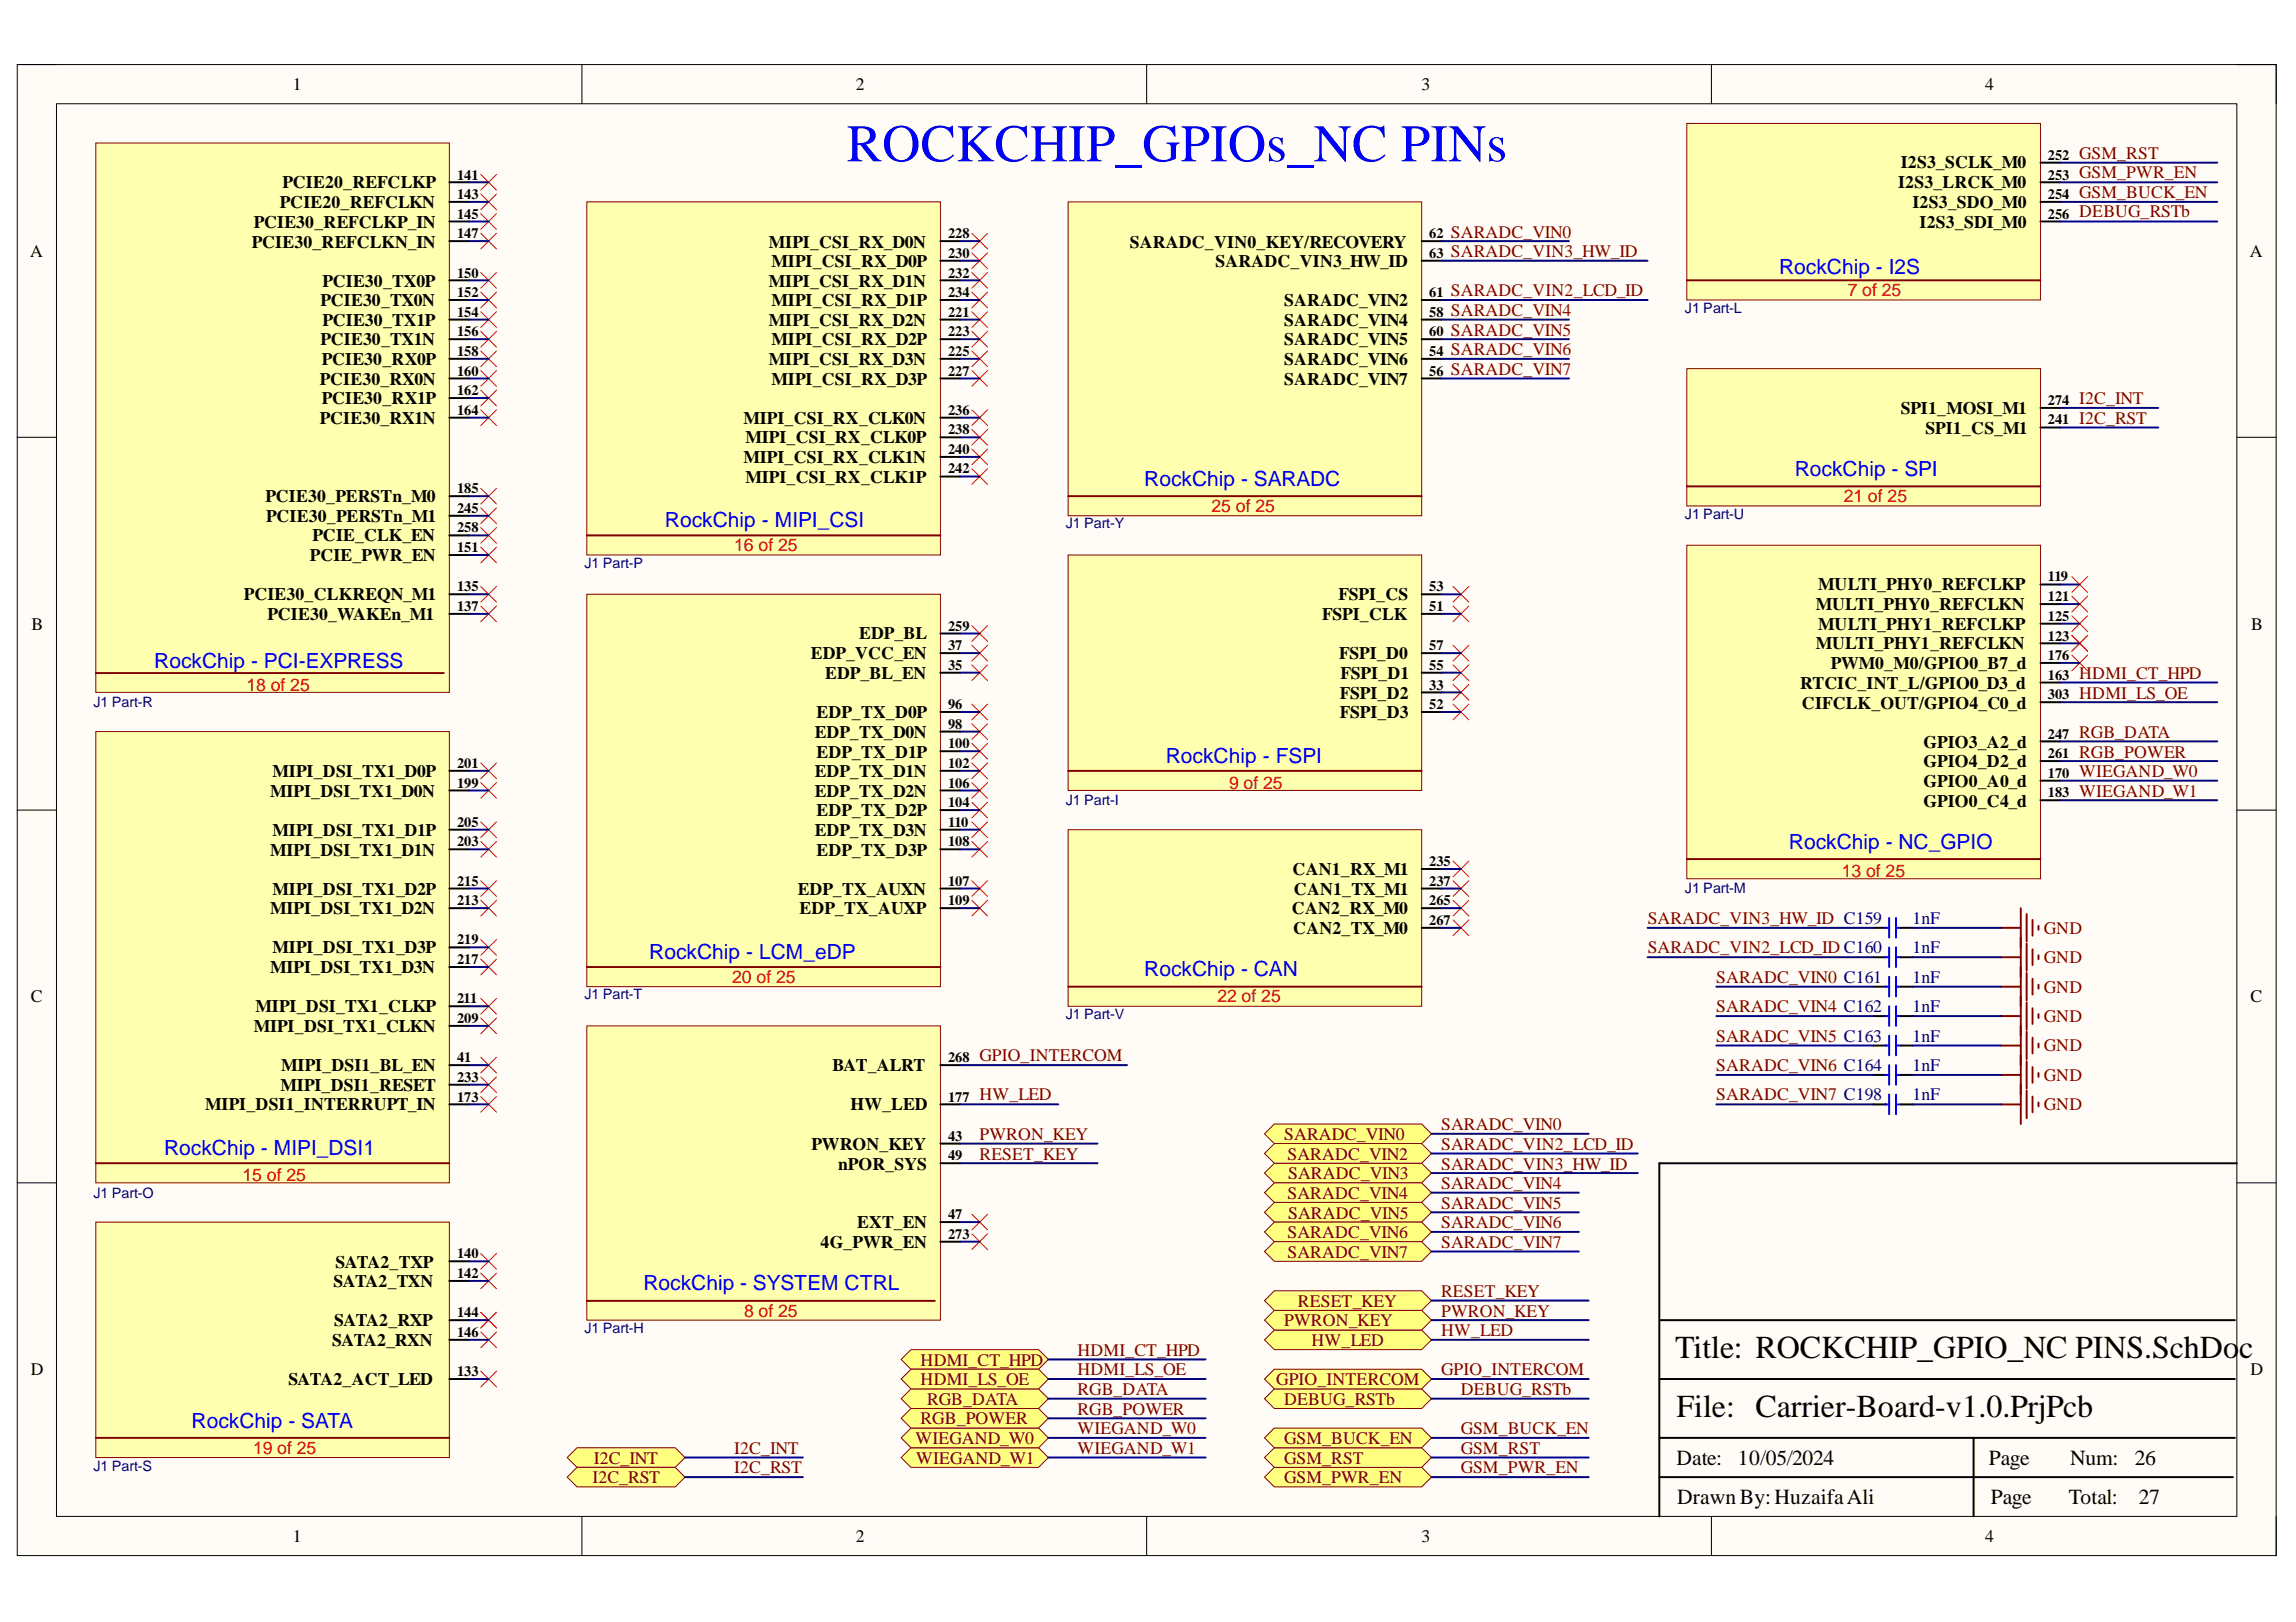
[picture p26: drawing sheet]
<svg xmlns="http://www.w3.org/2000/svg" width="297mm" height="210mm" viewBox="0 0 297 210" stroke-linecap="round" stroke-linejoin="round" font-family="sans-serif">
<defs><g id="words">
<text font-size="6.8" fill="#00f" x="109.5" y="20.9">ROCKCHIP_GPIOs_NC PINs</text>
<g font-size="4.1">
<text x="216.7" y="175.8">Title: ROCKCHIP_GPIO_NC PINS.SchDo</text>
<text x="289.7" y="175.8">c</text>
<text x="216.9" y="183.4">File: Carrier-Board-v1.0.PrjPcb</text>
</g>
<g font-size="2.8">
<text x="216.9" y="189.6">Date:</text>
<text x="224.8" y="189.6">10/05/2024</text>
<text x="257.3" y="189.6">Page</text>
<text x="267.8" y="189.6">Num:</text>
<text x="276.2" y="189.6">26</text>
<text x="217" y="194.6">DrawnBy:HuzaifaAli</text>
<text x="257.6" y="194.6">Page</text>
<text x="267.6" y="194.6">Total:</text>
<text x="276.7" y="194.6">27</text>
</g>
<g font-size="2.7" fill="#00f">
<text x="230.2" y="35.5">RockChip - I2S</text>
<text x="148" y="62.9">RockChip - SARADC</text>
<text x="232.2" y="61.6">RockChip - SPI</text>
<text x="86" y="68.2">RockChip - MIPI_CSI</text>
<text x="20" y="86.5">RockChip - PCI-EXPRESS</text>
<text x="150.8" y="98.7">RockChip - FSPI</text>
<text x="231.4" y="109.9">RockChip - NC_GPIO</text>
<text x="84" y="124.1">RockChip - LCM_eDP</text>
<text x="148" y="126.3">RockChip - CAN</text>
<text x="21.2" y="149.5">RockChip - MIPI_DSI1</text>
<text x="83.2" y="167">RockChip - SYSTEM CTRL</text>
<text x="24.8" y="184.7">RockChip - SATA</text>
</g>
<g font-size="2.3">
<text x="37.9" y="11.7">1</text>
<text x="110.7" y="11.7">2</text>
<text x="183.9" y="11.7">3</text>
<text x="256.8" y="11.7">4</text>
<text x="245.9" y="21.8">I2S3_SCLK_M0</text>
<text x="32.8" y="29.5">PCIE30_REFCLKP_IN</text>
<text x="36.2" y="26.9">PCIE20_REFCLKN</text>
<text x="36.5" y="24.3">PCIE20_REFCLKP</text>
<text x="245.6" y="24.3">I2S3_LRCK_M0</text>
<text x="247.4" y="26.9">I2S3_SDO_M0</text>
<text x="248.4" y="29.5">I2S3_SDI_M0</text>
<text x="3.9" y="33.3">A</text>
<text x="32.6" y="32">PCIE30_REFCLKN_IN</text>
<text x="99.5" y="32">MIPI_CSI_RX_D0N</text>
<text x="99.8" y="34.6">MIPI_CSI_RX_D0P</text>
<text x="146.2" y="32">SARADC_VIN0_KEY/RECOVERY</text>
<text x="157.2" y="34.6">SARADC_VIN3_HW_ID</text>
<text x="291.1" y="33.3">A</text>
<text x="41.4" y="39.6">PCIE30_TX0N</text>
<text x="41.7" y="37.1">PCIE30_TX0P</text>
<text x="99.5" y="37.1">MIPI_CSI_RX_D1N</text>
<text x="99.8" y="39.6">MIPI_CSI_RX_D1P</text>
<text x="166.1" y="39.6">SARADC_VIN2</text>
<text x="41.4" y="44.7">PCIE30_TX1N</text>
<text x="41.6" y="47.2">PCIE30_RX0P</text>
<text x="41.7" y="42.2">PCIE30_TX1P</text>
<text x="99.5" y="42.2">MIPI_CSI_RX_D2N</text>
<text x="99.5" y="47.2">MIPI_CSI_RX_D3N</text>
<text x="99.8" y="44.7">MIPI_CSI_RX_D2P</text>
<text x="166.1" y="42.2">SARADC_VIN4</text>
<text x="166.1" y="44.7">SARADC_VIN5</text>
<text x="166.1" y="47.2">SARADC_VIN6</text>
<text x="41.4" y="49.8">PCIE30_RX0N</text>
<text x="41.6" y="52.3">PCIE30_RX1P</text>
<text x="99.8" y="49.8">MIPI_CSI_RX_D3P</text>
<text x="166.1" y="49.8">SARADC_VIN7</text>
<text x="245.9" y="53.6">SPI1_MOSI_M1</text>
<text x="41.4" y="54.8">PCIE30_RX1N</text>
<text x="96.2" y="54.8">MIPI_CSI_RX_CLK0N</text>
<text x="96.2" y="59.9">MIPI_CSI_RX_CLK1N</text>
<text x="96.4" y="57.4">MIPI_CSI_RX_CLK0P</text>
<text x="249.1" y="56.1">SPI1_CS_M1</text>
<text x="34.3" y="65">PCIE30_PERSTn_M0</text>
<text x="96.4" y="62.5">MIPI_CSI_RX_CLK1P</text>
<text x="34.4" y="67.5">PCIE30_PERSTn_M1</text>
<text x="40.4" y="70.1">PCIE_CLK_EN</text>
<text x="31.6" y="77.7">PCIE30_CLKREQN_M1</text>
<text x="40.1" y="72.6">PCIE_PWR_EN</text>
<text x="173.2" y="77.7">FSPI_CS</text>
<text x="235.2" y="76.4">MULTI_PHY0_REFCLKP</text>
<text x="4.1" y="81.5">B</text>
<text x="34.6" y="80.2">PCIE30_WAKEn_M1</text>
<text x="111.1" y="82.7">EDP_BL</text>
<text x="171" y="80.2">FSPI_CLK</text>
<text x="234.9" y="78.9">MULTI_PHY0_REFCLKN</text>
<text x="235.2" y="81.5">MULTI_PHY1_REFCLKP</text>
<text x="291.2" y="81.5">B</text>
<text x="104.9" y="85.3">EDP_VCC_EN</text>
<text x="106.8" y="87.8">EDP_BL_EN</text>
<text x="173.2" y="85.3">FSPI_D0</text>
<text x="173.4" y="87.8">FSPI_D1</text>
<text x="232.9" y="89.2">RTCIC_INT_L/GPIO0_D3_d</text>
<text x="234.9" y="84">MULTI_PHY1_REFCLKN</text>
<text x="236.8" y="86.5">PWM0_M0/GPIO0_B7_d</text>
<text x="105.4" y="95.5">EDP_TX_D0N</text>
<text x="105.7" y="93">EDP_TX_D0P</text>
<text x="173.3" y="90.4">FSPI_D2</text>
<text x="173.3" y="93">FSPI_D3</text>
<text x="233.1" y="91.7">CIFCLK_OUT/GPIO4_C0_d</text>
<text x="35.3" y="100.6">MIPI_DSI_TX1_D0P</text>
<text x="105.4" y="100.6">EDP_TX_D1N</text>
<text x="105.7" y="98">EDP_TX_D1P</text>
<text x="248.9" y="96.8">GPIO3_A2_d</text>
<text x="248.9" y="99.3">GPIO4_D2_d</text>
<text x="248.9" y="101.8">GPIO0_A0_d</text>
<text x="34.9" y="103.1">MIPI_DSI_TX1_D0N</text>
<text x="105.4" y="103.1">EDP_TX_D2N</text>
<text x="105.7" y="105.6">EDP_TX_D2P</text>
<text x="248.9" y="104.4">GPIO0_C4_d</text>
<text x="34.9" y="110.7">MIPI_DSI_TX1_D1N</text>
<text x="35.3" y="108.2">MIPI_DSI_TX1_D1P</text>
<text x="105.4" y="108.2">EDP_TX_D3N</text>
<text x="105.7" y="110.7">EDP_TX_D3P</text>
<text x="167.2" y="113.2">CAN1_RX_M1</text>
<text x="34.9" y="118.3">MIPI_DSI_TX1_D2N</text>
<text x="35.3" y="115.8">MIPI_DSI_TX1_D2P</text>
<text x="103.2" y="115.8">EDP_TX_AUXN</text>
<text x="103.5" y="118.3">EDP_TX_AUXP</text>
<text x="167.1" y="118.3">CAN2_RX_M0</text>
<text x="167.4" y="115.8">CAN1_TX_M1</text>
<text x="34.9" y="125.9">MIPI_DSI_TX1_D3N</text>
<text x="35.3" y="123.4">MIPI_DSI_TX1_D3P</text>
<text x="167.3" y="120.9">CAN2_TX_M0</text>
<text x="4" y="129.7">C</text>
<text x="33.1" y="131">MIPI_DSI_TX1_CLKP</text>
<text x="291.2" y="129.7">C</text>
<text x="32.8" y="133.5">MIPI_DSI_TX1_CLKN</text>
<text x="26.6" y="143.7">MIPI_DSI1_INTERRUPT_IN</text>
<text x="36.3" y="141.1">MIPI_DSI1_RESET</text>
<text x="36.4" y="138.6">MIPI_DSI1_BL_EN</text>
<text x="107.7" y="138.6">BAT_ALRT</text>
<text x="110" y="143.7">HW_LED</text>
<text x="105" y="148.8">PWRON_KEY</text>
<text x="108.4" y="151.4">nPOR_SYS</text>
<text x="106.2" y="161.5">4G_PWR_EN</text>
<text x="110.9" y="159">EXT_EN</text>
<text x="43.1" y="166.6">SATA2_TXN</text>
<text x="43.4" y="164">SATA2_TXP</text>
<text x="43.2" y="171.6">SATA2_RXP</text>
<text x="4" y="178">D</text>
<text x="37.3" y="179.3">SATA2_ACT_LED</text>
<text x="43" y="174.2">SATA2_RXN</text>
<text x="291.2" y="178">D</text>
<text x="37.9" y="199.5">1</text>
<text x="110.7" y="199.5">2</text>
<text x="183.9" y="199.5">3</text>
<text x="256.8" y="199.5">4</text>
</g>
<g font-size="2.3" fill="#800000">
<text x="269" y="23.1">GSM_PWR_EN</text>
<text x="269" y="20.5">GSM_RST</text>
<text x="269" y="25.6">GSM_BUCK_EN</text>
<text x="269" y="28.1">DEBUG_RSTb</text>
<text x="187.7" y="30.8">SARADC_VIN0</text>
<text x="187.7" y="33.3">SARADC_VIN3_HW_ID</text>
<text x="187.7" y="40.9">SARADC_VIN4</text>
<text x="187.7" y="38.4">SARADC_VIN2_LCD_ID</text>
<text x="187.7" y="43.4">SARADC_VIN5</text>
<text x="187.7" y="46">SARADC_VIN6</text>
<text x="187.7" y="48.5">SARADC_VIN7</text>
<text x="269" y="52.3">I2C_INT</text>
<text x="269" y="54.8">I2C_RST</text>
<text x="269" y="87.8">HDMI_CT_HPD</text>
<text x="269" y="95.5">RGB_DATA</text>
<text x="269" y="90.4">HDMI_LS_OE</text>
<text x="269" y="100.6">WIEGAND_W0</text>
<text x="269" y="98">RGB_POWER</text>
<text x="269" y="103.1">WIEGAND_W1</text>
<text x="213.2" y="119.6">SARADC_VIN3_HW_ID C159</text>
<text x="213.2" y="123.4">SARADC_VIN2_LCD_ID C160</text>
<text x="264.4" y="124.7">GND</text>
<text x="264.4" y="120.9">GND</text>
<text x="222" y="127.2">SARADC_VIN0 C161</text>
<text x="222" y="131">SARADC_VIN4 C162</text>
<text x="264.4" y="128.5">GND</text>
<text x="126.7" y="137.3">GPIO_INTERCOM</text>
<text x="222" y="134.8">SARADC_VIN5 C163</text>
<text x="264.4" y="132.3">GND</text>
<text x="264.4" y="136.1">GND</text>
<text x="126.7" y="142.4">HW_LED</text>
<text x="222" y="138.6">SARADC_VIN6 C164</text>
<text x="222" y="142.4">SARADC_VIN7 C198</text>
<text x="264.4" y="139.9">GND</text>
<text x="264.4" y="143.7">GND</text>
<text x="126.7" y="147.5">PWRON_KEY</text>
<text x="166.1" y="147.5">SARADC_VIN0</text>
<text x="186.4" y="146.2">SARADC_VIN0</text>
<text x="186.4" y="148.8">SARADC_VIN2_LCD_ID</text>
<text x="126.7" y="150.1">RESET_KEY</text>
<text x="166.6" y="155.2">SARADC_VIN4</text>
<text x="166.6" y="150.1">SARADC_VIN2</text>
<text x="166.6" y="152.6">SARADC_VIN3</text>
<text x="186.4" y="151.4">SARADC_VIN3_HW_ID</text>
<text x="186.4" y="153.9">SARADC_VIN4</text>
<text x="166.6" y="160.2">SARADC_VIN6</text>
<text x="166.6" y="157.7">SARADC_VIN5</text>
<text x="186.4" y="156.4">SARADC_VIN5</text>
<text x="186.4" y="159">SARADC_VIN6</text>
<text x="186.4" y="161.5">SARADC_VIN7</text>
<text x="166.6" y="162.8">SARADC_VIN7</text>
<text x="186.4" y="167.8">RESET_KEY</text>
<text x="166.1" y="171.6">PWRON_KEY</text>
<text x="167.9" y="169.1">RESET_KEY</text>
<text x="186.4" y="172.9">HW_LED</text>
<text x="186.4" y="170.4">PWRON_KEY</text>
<text x="119.1" y="176.7">HDMI_CT_HPD</text>
<text x="119.1" y="179.3">HDMI_LS_OE</text>
<text x="139.4" y="175.4">HDMI_CT_HPD</text>
<text x="139.4" y="178">HDMI_LS_OE</text>
<text x="165.1" y="179.3">GPIO_INTERCOM</text>
<text x="169.7" y="174.2">HW_LED</text>
<text x="186.4" y="178">GPIO_INTERCOM</text>
<text x="119.1" y="184.3">RGB_POWER</text>
<text x="119.9" y="181.8">RGB_DATA</text>
<text x="139.4" y="185.6">WIEGAND_W0</text>
<text x="139.4" y="180.5">RGB_DATA</text>
<text x="139.4" y="183.1">RGB_POWER</text>
<text x="166.1" y="181.8">DEBUG_RSTb</text>
<text x="189" y="185.6">GSM_BUCK_EN</text>
<text x="189" y="180.5">DEBUG_RSTb</text>
<text x="76.6" y="191.9">I2C_RST</text>
<text x="76.8" y="189.4">I2C_INT</text>
<text x="95" y="188.1">I2C_INT</text>
<text x="95" y="190.7">I2C_RST</text>
<text x="118.4" y="186.9">WIEGAND_W0</text>
<text x="118.5" y="189.4">WIEGAND_W1</text>
<text x="139.4" y="188.1">WIEGAND_W1</text>
<text x="166.1" y="191.9">GSM_PWR_EN</text>
<text x="166.1" y="189.4">GSM_RST</text>
<text x="166.1" y="186.9">GSM_BUCK_EN</text>
<text x="189" y="190.7">GSM_PWR_EN</text>
<text x="189" y="188.1">GSM_RST</text>
</g>
<g font-size="2.3" fill="#f00">
<text x="239" y="38.4">7 of 25</text>
<text x="238.5" y="65">21 of 25</text>
<text x="95" y="71.3">16 of 25</text>
<text x="156.7" y="66.3">25 of 25</text>
<text x="31.9" y="89.4">18 of 25</text>
<text x="159" y="102.1">9 of 25</text>
<text x="238.3" y="113.5">13 of 25</text>
<text x="94.7" y="127.2">20 of 25</text>
<text x="157.5" y="129.7">22 of 25</text>
<text x="31.4" y="152.9">15 of 25</text>
<text x="96.3" y="170.4">8 of 25</text>
<text x="32.7" y="188.1">19 of 25</text>
</g>
<g font-size="2.3" fill="#000080">
<text x="247.4" y="119.6">1nF</text>
<text x="247.4" y="123.4">1nF</text>
<text x="247.4" y="127.2">1nF</text>
<text x="247.4" y="131">1nF</text>
<text x="247.4" y="134.8">1nF</text>
<text x="247.4" y="138.6">1nF</text>
<text x="247.4" y="142.4">1nF</text>
</g>
<g font-size="1.9">
<text x="59.1" y="23.2">141</text>
<text x="264.9" y="20.7">252</text>
<text x="264.9" y="23.2">253</text>
<text x="59.1" y="25.8">143</text>
<text x="59.1" y="28.3">145</text>
<text x="264.9" y="25.8">254</text>
<text x="264.9" y="28.3">256</text>
<text x="59.1" y="35.9">150</text>
<text x="59.1" y="30.8">147</text>
<text x="122.7" y="30.8">228</text>
<text x="122.7" y="33.4">230</text>
<text x="122.7" y="35.9">232</text>
<text x="184.9" y="30.8">62</text>
<text x="184.9" y="33.4">63</text>
<text x="59.1" y="38.5">152</text>
<text x="59.1" y="41">154</text>
<text x="122.7" y="38.5">234</text>
<text x="122.7" y="41">221</text>
<text x="184.9" y="38.5">61</text>
<text x="184.9" y="41">58</text>
<text x="59.1" y="43.5">156</text>
<text x="59.1" y="46.1">158</text>
<text x="122.7" y="43.5">223</text>
<text x="122.7" y="46.1">225</text>
<text x="184.9" y="43.5">60</text>
<text x="184.9" y="46.1">54</text>
<text x="59.1" y="48.6">160</text>
<text x="59.1" y="51.1">162</text>
<text x="59.1" y="53.7">164</text>
<text x="122.7" y="48.6">227</text>
<text x="122.7" y="53.7">236</text>
<text x="184.9" y="48.6">56</text>
<text x="264.9" y="52.4">274</text>
<text x="122.7" y="56.2">238</text>
<text x="122.7" y="58.7">240</text>
<text x="264.9" y="54.9">241</text>
<text x="59.1" y="63.8">185</text>
<text x="122.7" y="61.3">242</text>
<text x="59.1" y="68.9">258</text>
<text x="59.1" y="71.4">151</text>
<text x="59.1" y="66.3">245</text>
<text x="59.1" y="76.5">135</text>
<text x="184.9" y="76.5">53</text>
<text x="264.9" y="75.2">119</text>
<text x="264.9" y="77.8">121</text>
<text x="59.1" y="79.1">137</text>
<text x="122.7" y="81.6">259</text>
<text x="184.9" y="79.1">51</text>
<text x="264.9" y="82.9">123</text>
<text x="264.9" y="80.4">125</text>
<text x="122.7" y="86.7">35</text>
<text x="122.7" y="84.2">37</text>
<text x="184.9" y="84.2">57</text>
<text x="184.9" y="86.7">55</text>
<text x="184.9" y="89.2">33</text>
<text x="264.9" y="85.4">176</text>
<text x="264.9" y="88">163</text>
<text x="122.7" y="91.8">96</text>
<text x="122.7" y="94.3">98</text>
<text x="184.9" y="91.8">52</text>
<text x="264.9" y="95.6">247</text>
<text x="264.9" y="90.5">303</text>
<text x="59.1" y="101.9">199</text>
<text x="59.1" y="99.4">201</text>
<text x="122.7" y="96.9">100</text>
<text x="122.7" y="99.4">102</text>
<text x="122.7" y="101.9">106</text>
<text x="264.9" y="98.1">261</text>
<text x="264.9" y="100.7">170</text>
<text x="59.1" y="107">205</text>
<text x="122.7" y="104.5">104</text>
<text x="122.7" y="107">110</text>
<text x="264.9" y="103.2">183</text>
<text x="59.1" y="109.5">203</text>
<text x="122.7" y="109.5">108</text>
<text x="184.9" y="112.1">235</text>
<text x="59.1" y="114.6">215</text>
<text x="59.1" y="117.1">213</text>
<text x="122.7" y="114.6">107</text>
<text x="122.7" y="117.1">109</text>
<text x="184.9" y="114.6">237</text>
<text x="184.9" y="117.1">265</text>
<text x="184.9" y="119.7">267</text>
<text x="59.1" y="122.2">219</text>
<text x="59.1" y="124.7">217</text>
<text x="59.1" y="129.8">211</text>
<text x="59.1" y="132.3">209</text>
<text x="59.1" y="137.4">41</text>
<text x="122.7" y="137.4">268</text>
<text x="59.1" y="140">233</text>
<text x="59.1" y="142.6">173</text>
<text x="122.7" y="142.6">177</text>
<text x="122.7" y="147.6">43</text>
<text x="122.7" y="150.2">49</text>
<text x="122.7" y="157.8">47</text>
<text x="122.7" y="160.3">273</text>
<text x="59.1" y="162.9">140</text>
<text x="59.1" y="165.4">142</text>
<text x="59.1" y="170.5">144</text>
<text x="59.1" y="173">146</text>
<text x="59.1" y="178.1">133</text>
</g>
<g font-size="1.9" fill="#000080">
<text x="218" y="40.5">J1 Part-L</text>
<text x="137.9" y="68.4">J1 Part-Y</text>
<text x="218" y="67.1">J1 Part-U</text>
<text x="75.6" y="73.5">J1 Part-P</text>
<text x="12.1" y="91.5">J1 Part-R</text>
<text x="137.9" y="104.2">J1 Part-I</text>
<text x="218" y="115.6">J1 Part-M</text>
<text x="75.6" y="129.3">J1 Part-T</text>
<text x="137.9" y="131.9">J1 Part-V</text>
<text x="12.1" y="155">J1 Part-O</text>
<text x="75.6" y="172.5">J1 Part-H</text>
<text x="12.1" y="190.3">J1 Part-S</text>
</g>
</g></defs>
<path d="M2.2 8.4h292.3v192.9h-292.3z" fill-rule="evenodd" fill="#fffcf8"/>
<path d="M2.2 8.4h292.3v192.9h-292.3z" fill="none" stroke="#000" stroke-width=".13"/>
<path d="M7.3 13.4h282.1v182.8h-282.1z" fill-rule="evenodd" fill="#fffcf8"/>
<g fill="none" stroke="#000" stroke-width=".13">
<path d="M2.2 8.4h5.1M7.3 13.4h282.1v182.8h-282.1zM75.3 8.4v5M148.3 8.4v5M221.4 8.4v5M289.4 8.4h5.1v5M2.2 56.6h5.1M289.4 56.6h5.1M2.2 104.8h5.1M289.4 104.8h5.1M2.2 153.1h5.1M289.4 153.1h5.1"/>
<path d="M75.3 196.2v5.1M148.3 196.2v5.1M221.4 196.2v5.1M294.5 196.2v5.1"/>
</g>
<path d="M289.4 150.5h-74.7v45.7M214.7 178.5h74.4M214.7 170.8h74.4M214.7 191.2h74.2M214.7 186.1h74.4M255.3 186.1v10.1" fill="none" stroke="#000" stroke-width=".25"/>
<path d="M138.2 26.1h45.7v40.6h-45.7z" fill-rule="evenodd" fill="#ffffb0"/>
<path d="M138.2 26.1h45.7v40.6h-45.7z" fill="none" stroke="#800000" stroke-width=".13"/>
<path d="M183.9 31.2h2.6M183.9 38.8h2.6M183.9 33.7h2.6M183.9 41.4h2.6M183.9 43.9h2.6M183.9 46.4h2.6M183.9 49h2.6" fill="none" stroke="#000" stroke-width=".25"/>
<path d="M138.2 64.2h45.7" fill="none" stroke="#800000" stroke-width=".25"/>
<path d="M12.4 94.7h45.7v58.4h-45.7z" fill-rule="evenodd" fill="#ffffb0"/>
<path d="M12.4 94.7h45.7v58.4h-45.7z" fill="none" stroke="#800000" stroke-width=".13"/>
<path d="M12.4 150.5h45.7" fill="none" stroke="#800000" stroke-width=".25"/>
<g fill="none" stroke="#000" stroke-width=".25">
<path d="M58.1 99.8h2.6M58.1 107.4h2.6M58.1 109.9h2.6M58.1 115h2.6M58.1 117.5h2.6M58.1 102.3h2.6M58.1 122.6h2.6M58.1 125.1h2.6M58.1 130.2h2.6M58.1 132.8h2.6M58.1 137.8h2.6M58.1 140.4h2.6"/>
<path d="M58.1 142.9h2.6"/>
</g>
<path d="M12.4 158.2h45.7v30.4h-45.7z" fill-rule="evenodd" fill="#ffffb0"/>
<path d="M12.4 158.2h45.7v30.4h-45.7z" fill="none" stroke="#800000" stroke-width=".13"/>
<path d="M12.4 186.1h45.7" fill="none" stroke="#800000" stroke-width=".25"/>
<path d="M58.1 163.2h2.6M58.1 165.8h2.6M58.1 170.8h2.6M58.1 173.4h2.6M58.1 178.5h2.6" fill="none" stroke="#000" stroke-width=".25"/>
<path d="M12.4 18.5h45.7v71.1h-45.7z" fill-rule="evenodd" fill="#ffffb0"/>
<path d="M12.4 18.5h45.7v71.1h-45.7z" fill="none" stroke="#800000" stroke-width=".13"/>
<g fill="none" stroke="#000" stroke-width=".25">
<path d="M58.1 36.3h2.6M58.1 38.8h2.6M58.1 23.6h2.6M58.1 26.1h2.6M58.1 28.7h2.6M58.1 31.2h2.6M58.1 41.4h2.6M58.1 43.9h2.6M58.1 46.4h2.6M58.1 49h2.6M58.1 51.5h2.6M58.1 54.1h2.6"/>
<path d="M58.1 69.3h2.6M58.1 64.2h2.6M58.1 71.8h2.6M58.1 76.9h2.6M58.1 79.4h2.6M58.1 66.7h2.6"/>
</g>
<path d="M12.4 87.1h45" fill="none" stroke="#800000" stroke-width=".25"/>
<path d="M138.2 107.4h45.7v22.8h-45.7z" fill-rule="evenodd" fill="#ffffb0"/>
<path d="M138.2 107.4h45.7v22.8h-45.7z" fill="none" stroke="#800000" stroke-width=".13"/>
<path d="M138.2 127.7h45.7" fill="none" stroke="#800000" stroke-width=".25"/>
<path d="M183.9 112.5h2.6M183.9 115h2.6M183.9 117.5h2.6M183.9 120.1h2.6" fill="none" stroke="#000" stroke-width=".25"/>
<path d="M218.2 47.7h45.8v17.8h-45.8z" fill-rule="evenodd" fill="#ffffb0"/>
<path d="M218.2 47.7h45.8v17.8h-45.8z" fill="none" stroke="#800000" stroke-width=".13"/>
<path d="M218.2 62.9h45.8" fill="none" stroke="#800000" stroke-width=".25"/>
<path d="M264 55.3h2.5M264 52.8h2.5" fill="none" stroke="#000" stroke-width=".25"/>
<path d="M75.9 26.1h45.8v45.7h-45.8z" fill-rule="evenodd" fill="#ffffb0"/>
<path d="M75.9 26.1h45.8v45.7h-45.8z" fill="none" stroke="#800000" stroke-width=".13"/>
<path d="M121.7 31.2h2.5M121.7 33.7h2.5M121.7 36.3h2.5M121.7 38.8h2.5M121.7 41.4h2.5M121.7 43.9h2.5M121.7 46.4h2.5M121.7 49h2.5M121.7 54.1h2.5M121.7 56.6h2.5M121.7 59.1h2.5M121.7 61.7h2.5" fill="none" stroke="#000" stroke-width=".25"/>
<path d="M75.9 69.3h45.8" fill="none" stroke="#800000" stroke-width=".25"/>
<path d="M75.9 76.9h45.8v50.8h-45.8z" fill-rule="evenodd" fill="#ffffb0"/>
<path d="M75.9 76.9h45.8v50.8h-45.8z" fill="none" stroke="#800000" stroke-width=".13"/>
<path d="M75.9 125.1h45.8" fill="none" stroke="#800000" stroke-width=".25"/>
<g fill="none" stroke="#000" stroke-width=".25">
<path d="M121.7 82h2.5M121.7 87.1h2.5M121.7 84.5h2.5M121.7 92.1h2.5M121.7 94.7h2.5M121.7 97.2h2.5M121.7 99.8h2.5M121.7 104.8h2.5M121.7 102.3h2.5M121.7 115h2.5M121.7 109.9h2.5M121.7 117.5h2.5"/>
<path d="M121.7 107.4h2.5"/>
</g>
<path d="M218.2 16h45.8v22.8h-45.8z" fill-rule="evenodd" fill="#ffffb0"/>
<path d="M218.2 16h45.8v22.8h-45.8z" fill="none" stroke="#800000" stroke-width=".13"/>
<path d="M218.2 36.3h45.8" fill="none" stroke="#800000" stroke-width=".25"/>
<path d="M264 21h2.5M264 23.6h2.5M264 26.1h2.5M264 28.7h2.5" fill="none" stroke="#000" stroke-width=".25"/>
<path d="M138.2 71.8h45.7v30.5h-45.7z" fill-rule="evenodd" fill="#ffffb0"/>
<path d="M138.2 71.8h45.7v30.5h-45.7z" fill="none" stroke="#800000" stroke-width=".13"/>
<path d="M138.2 99.8h45.7" fill="none" stroke="#800000" stroke-width=".25"/>
<path d="M183.9 79.4h2.6M183.9 76.9h2.6M183.9 84.5h2.6M183.9 87.1h2.6M183.9 89.6h2.6M183.9 92.1h2.6" fill="none" stroke="#000" stroke-width=".25"/>
<path d="M75.9 132.8h45.8v38h-45.8z" fill-rule="evenodd" fill="#ffffb0"/>
<path d="M75.9 132.8h45.8v38h-45.8z" fill="none" stroke="#800000" stroke-width=".13"/>
<path d="M121.7 137.8h2.5M121.7 142.9h2.5M121.7 148h2.5M121.7 150.5h2.5M121.7 158.1h2.5M121.7 160.7h2.5" fill="none" stroke="#000" stroke-width=".25"/>
<path d="M75.9 168.3h45" fill="none" stroke="#800000" stroke-width=".25"/>
<g fill="none" stroke="#f00" stroke-width=".13">
<path d="M62.2 22.6l2 2M62.2 25.1l2 2M62.2 27.6l2 2.1M62.2 30.2l2 2M62.2 35.3l2 2M62.2 37.8l2 2M64.2 22.6l-2 2M64.2 25.1l-2 2M64.2 27.6l-2 2.1M64.2 30.2l-2 2M64.2 35.3l-2 2M64.2 37.8l-2 2"/>
<path d="M125.7 30.2l2.1 2M125.7 32.7l2.1 2.1M125.7 35.3l2.1 2M125.7 37.8l2.1 2M127.8 30.2l-2.1 2M127.8 32.7l-2.1 2.1M127.8 35.3l-2.1 2M127.8 37.8l-2.1 2M62.2 40.3l2 2.1M62.2 42.9l2 2M62.2 45.4l2 2M62.2 48l2 2"/>
<path d="M62.2 50.5l2 2M62.2 53l2 2.1M64.2 40.3l-2 2.1M64.2 42.9l-2 2M64.2 45.4l-2 2M64.2 48l-2 2M64.2 50.5l-2 2M64.2 53l-2 2.1M125.7 40.3l2.1 2.1M125.7 42.9l2.1 2M125.7 45.4l2.1 2M125.7 48l2.1 2"/>
<path d="M125.7 53l2.1 2.1M125.7 55.6l2.1 2M125.7 58.1l2.1 2M127.8 40.3l-2.1 2.1M127.8 42.9l-2.1 2M127.8 45.4l-2.1 2M127.8 48l-2.1 2M127.8 53l-2.1 2.1M127.8 55.6l-2.1 2M127.8 58.1l-2.1 2M62.2 63.2l2 2M62.2 65.7l2 2.1"/>
<path d="M62.2 68.3l2 2M62.2 70.8l2 2M62.2 75.9l2 2M62.2 78.4l2 2.1M64.2 63.2l-2 2M64.2 65.7l-2 2.1M64.2 68.3l-2 2M64.2 70.8l-2 2M64.2 75.9l-2 2M64.2 78.4l-2 2.1M125.7 60.7l2.1 2M127.8 60.7l-2.1 2"/>
<path d="M188 75.9l2 2M188 78.4l2 2.1M190 75.9l-2 2M190 78.4l-2 2.1M62.2 98.7l2 2.1M64.2 98.7l-2 2.1M125.7 91.1l2.1 2.1M125.7 93.7l2.1 2M125.7 96.2l2.1 2M125.7 98.7l2.1 2.1M125.7 81l2.1 2M125.7 83.5l2.1 2"/>
<path d="M125.7 86l2.1 2.1M127.8 91.1l-2.1 2.1M127.8 93.7l-2.1 2M127.8 96.2l-2.1 2M127.8 98.7l-2.1 2.1M127.8 81l-2.1 2M127.8 83.5l-2.1 2M127.8 86l-2.1 2.1M188 83.5l2 2M188 86l2 2.1M188 88.6l2 2M188 91.1l2 2.1"/>
<path d="M190 83.5l-2 2M190 86l-2 2.1M190 88.6l-2 2M190 91.1l-2 2.1M62.2 101.3l2 2M62.2 106.4l2 2M62.2 108.9l2 2M62.2 114l2 2M62.2 116.5l2 2M64.2 101.3l-2 2M64.2 106.4l-2 2M64.2 108.9l-2 2"/>
<path d="M64.2 114l-2 2M64.2 116.5l-2 2M125.7 101.3l2.1 2M125.7 103.8l2.1 2M125.7 106.4l2.1 2M125.7 108.9l2.1 2M125.7 114l2.1 2M125.7 116.5l2.1 2M127.8 101.3l-2.1 2M127.8 103.8l-2.1 2M127.8 106.4l-2.1 2M127.8 108.9l-2.1 2"/>
<path d="M127.8 114l-2.1 2M127.8 116.5l-2.1 2M188 116.5l2 2M188 119l2 2.1M190 116.5l-2 2M190 119l-2 2.1M62.2 121.6l2 2M62.2 124.1l2 2.1M62.2 129.2l2 2M62.2 131.7l2 2.1M62.2 136.8l2 2.1M62.2 139.4l2 2"/>
<path d="M64.2 121.6l-2 2M64.2 124.1l-2 2.1M64.2 129.2l-2 2M64.2 131.7l-2 2.1M64.2 136.8l-2 2.1M64.2 139.4l-2 2M125.7 157.1l2.1 2.1M125.7 159.7l2.1 2M127.8 157.1l-2.1 2.1M127.8 159.7l-2.1 2M62.2 162.2l2 2M62.2 164.8l2 2"/>
<path d="M62.2 169.8l2 2.1M62.2 172.4l2 2M62.2 177.4l2 2.1M64.2 162.2l-2 2M64.2 164.8l-2 2M64.2 169.8l-2 2.1M64.2 172.4l-2 2M64.2 177.4l-2 2.1"/>
</g>
<path d="M116.6 188.6l1.3-1.2h16.5l1.2 1.2-1.2 1.3h-16.5z" fill-rule="evenodd" fill="#ffff80"/>
<path d="M116.6 188.6l1.3-1.2h16.5l1.2 1.2-1.2 1.3h-16.5z" fill="none" stroke="#800000" stroke-width=".13"/>
<path d="M116.6 186.1l1.3-1.3h16.5l1.2 1.3-1.2 1.3h-16.5z" fill-rule="evenodd" fill="#ffff80"/>
<path d="M116.6 186.1l1.3-1.3h16.5l1.2 1.3-1.2 1.3h-16.5z" fill="none" stroke="#800000" stroke-width=".13"/>
<path d="M116.6 183.5l1.3-1.2h16.5l1.2 1.2-1.2 1.3h-16.5z" fill-rule="evenodd" fill="#ffff80"/>
<path d="M116.6 183.5l1.3-1.2h16.5l1.2 1.2-1.2 1.3h-16.5z" fill="none" stroke="#800000" stroke-width=".13"/>
<path d="M116.6 181l1.3-1.3h16.5l1.2 1.3-1.2 1.3h-16.5z" fill-rule="evenodd" fill="#ffff80"/>
<path d="M116.6 181l1.3-1.3h16.5l1.2 1.3-1.2 1.3h-16.5z" fill="none" stroke="#800000" stroke-width=".13"/>
<path d="M116.6 175.9l1.3-1.2h16.5l1.2 1.2-1.2 1.3h-16.5z" fill-rule="evenodd" fill="#ffff80"/>
<path d="M116.6 175.9l1.3-1.2h16.5l1.2 1.2-1.2 1.3h-16.5z" fill="none" stroke="#800000" stroke-width=".13"/>
<path d="M116.6 178.5l1.3-1.3h16.5l1.2 1.3-1.2 1.2h-16.5z" fill-rule="evenodd" fill="#ffff80"/>
<path d="M116.6 178.5l1.3-1.3h16.5l1.2 1.3-1.2 1.2h-16.5z" fill="none" stroke="#800000" stroke-width=".13"/>
<path d="M218.2 70.6h45.8v43.1h-45.8z" fill-rule="evenodd" fill="#ffffb0"/>
<path d="M218.2 70.6h45.8v43.1h-45.8z" fill="none" stroke="#800000" stroke-width=".13"/>
<path d="M218.2 111.2h45.8" fill="none" stroke="#800000" stroke-width=".25"/>
<path d="M264 75.6h2.5M264 78.2h2.5M264 83.3h2.5M264 95.9h2.5M264 80.7h2.5M264 85.8h2.5M264 88.3h2.5M264 90.9h2.5M264 98.5h2.5M264 101h2.5M264 103.6h2.5" fill="none" stroke="#000" stroke-width=".25"/>
<path d="M163.6 191.2l1.3-1.3h19l1.3 1.3-1.3 1.2h-19z" fill-rule="evenodd" fill="#ffff80"/>
<path d="M163.6 191.2l1.3-1.3h19l1.3 1.3-1.3 1.2h-19z" fill="none" stroke="#800000" stroke-width=".13"/>
<path d="M163.6 188.6l1.3-1.2h19l1.3 1.2-1.3 1.3h-19z" fill-rule="evenodd" fill="#ffff80"/>
<path d="M163.6 188.6l1.3-1.2h19l1.3 1.2-1.3 1.3h-19z" fill="none" stroke="#800000" stroke-width=".13"/>
<path d="M163.6 186.1l1.3-1.3h19l1.3 1.3-1.3 1.3h-19z" fill-rule="evenodd" fill="#ffff80"/>
<path d="M163.6 186.1l1.3-1.3h19l1.3 1.3-1.3 1.3h-19z" fill="none" stroke="#800000" stroke-width=".13"/>
<path d="M163.6 181l1.3-1.3h19l1.3 1.3-1.3 1.3h-19z" fill-rule="evenodd" fill="#ffff80"/>
<path d="M163.6 181l1.3-1.3h19l1.3 1.3-1.3 1.3h-19z" fill="none" stroke="#800000" stroke-width=".13"/>
<path d="M73.4 188.6l1.2-1.2h12.8l1.2 1.2-1.2 1.3h-12.8z" fill-rule="evenodd" fill="#ffff80"/>
<path d="M73.4 188.6l1.2-1.2h12.8l1.2 1.2-1.2 1.3h-12.8z" fill="none" stroke="#800000" stroke-width=".13"/>
<path d="M73.4 191.2l1.2-1.3h12.8l1.2 1.3-1.2 1.2h-12.8z" fill-rule="evenodd" fill="#ffff80"/>
<path d="M73.4 191.2l1.2-1.3h12.8l1.2 1.3-1.2 1.2h-12.8z" fill="none" stroke="#800000" stroke-width=".13"/>
<path d="M163.6 146.7l1.3-1.2h19l1.3 1.2-1.3 1.3h-19z" fill-rule="evenodd" fill="#ffff80"/>
<path d="M163.6 146.7l1.3-1.2h19l1.3 1.2-1.3 1.3h-19z" fill="none" stroke="#800000" stroke-width=".13"/>
<path d="M163.6 178.5l1.3-1.3h19l1.3 1.3-1.3 1.2h-19z" fill-rule="evenodd" fill="#ffff80"/>
<path d="M163.6 178.5l1.3-1.3h19l1.3 1.3-1.3 1.2h-19z" fill="none" stroke="#800000" stroke-width=".13"/>
<path d="M163.6 173.4l1.3-1.3h19l1.3 1.3-1.3 1.3h-19z" fill-rule="evenodd" fill="#ffff80"/>
<path d="M163.6 173.4l1.3-1.3h19l1.3 1.3-1.3 1.3h-19z" fill="none" stroke="#800000" stroke-width=".13"/>
<path d="M163.6 170.8l1.3-1.2h19l1.3 1.2-1.3 1.3h-19z" fill-rule="evenodd" fill="#ffff80"/>
<path d="M163.6 170.8l1.3-1.2h19l1.3 1.2-1.3 1.3h-19z" fill="none" stroke="#800000" stroke-width=".13"/>
<path d="M163.6 168.3l1.3-1.3h19l1.3 1.3-1.3 1.3h-19z" fill-rule="evenodd" fill="#ffff80"/>
<path d="M163.6 168.3l1.3-1.3h19l1.3 1.3-1.3 1.3h-19z" fill="none" stroke="#800000" stroke-width=".13"/>
<path d="M163.6 151.8l1.3-1.3h19l1.3 1.3-1.3 1.3h-19z" fill-rule="evenodd" fill="#ffff80"/>
<path d="M163.6 151.8l1.3-1.3h19l1.3 1.3-1.3 1.3h-19z" fill="none" stroke="#800000" stroke-width=".13"/>
<path d="M163.6 154.3l1.3-1.2h19l1.3 1.2-1.3 1.3h-19z" fill-rule="evenodd" fill="#ffff80"/>
<path d="M163.6 154.3l1.3-1.2h19l1.3 1.2-1.3 1.3h-19z" fill="none" stroke="#800000" stroke-width=".13"/>
<path d="M164.9 155.6h19l1.3 1.3-1.3 1.3h-19l-1.3-1.3z" fill-rule="evenodd" fill="#ffff80"/>
<path d="M164.9 155.6h19l1.3 1.3-1.3 1.3h-19l-1.3-1.3z" fill="none" stroke="#800000" stroke-width=".13"/>
<path d="M163.6 159.4l1.3-1.2h19l1.3 1.2-1.3 1.3h-19z" fill-rule="evenodd" fill="#ffff80"/>
<path d="M163.6 159.4l1.3-1.2h19l1.3 1.2-1.3 1.3h-19z" fill="none" stroke="#800000" stroke-width=".13"/>
<path d="M163.6 162l1.3-1.3h19l1.3 1.3-1.3 1.2h-19z" fill-rule="evenodd" fill="#ffff80"/>
<path d="M163.6 162l1.3-1.3h19l1.3 1.3-1.3 1.2h-19z" fill="none" stroke="#800000" stroke-width=".13"/>
<path d="M164.9 148h19l1.3 1.3-1.3 1.2h-19l-1.3-1.2z" fill-rule="evenodd" fill="#ffff80"/>
<path d="M164.9 148h19l1.3 1.3-1.3 1.2h-19l-1.3-1.2z" fill="none" stroke="#800000" stroke-width=".13"/>
<g fill="none" stroke="#f00" stroke-width=".13">
<path d="M268 77.2l2.1 2M268 74.6l2.1 2.1M268 79.7l2.1 2M270.1 77.2l-2.1 2M270.1 74.6l-2.1 2.1M270.1 79.7l-2.1 2M268 82.2l2.1 2.1M268 84.8l2.1 2M270.1 82.2l-2.1 2.1M270.1 84.8l-2.1 2M188 114l2 2M188 111.4l2 2.1"/>
<path d="M190 114l-2 2M190 111.4l-2 2.1M62.2 141.9l2 2M64.2 141.9l-2 2"/>
</g>
<g fill="none" stroke="#000" stroke-width=".25">
<path d="M242.4 123.9h1.6M242.4 127.7h1.6M242.4 131.5h1.6M242.4 135.3h1.6M242.4 120.1h1.6M242.4 139.1h1.6M245.9 123.9h1.6M245.9 127.7h1.6M245.9 131.5h1.6M245.9 135.3h1.6M245.9 120.1h1.6M245.9 139.1h1.6"/>
<path d="M242.4 142.9h1.6M245.9 142.9h1.6"/>
</g>
<g fill="none" stroke="#00f" stroke-width=".25">
<path d="M244.4 118.8v2.5M245.3 118.8v2.5M243.9 123.9h.5M243.9 127.7h.5M243.9 131.5h.5M243.9 135.3h.5M243.9 120.1h.5M243.9 139.1h.5M244.4 122.6v2.5M244.4 126.4v2.6M244.4 130.2v2.6M244.4 134v2.6"/>
<path d="M244.4 137.8v2.6M245.3 122.6v2.5M245.3 126.4v2.6M245.3 130.2v2.6M245.3 134v2.6M245.3 137.8v2.6M245.4 123.9h.5M245.4 127.7h.5M245.4 131.5h.5M245.4 135.3h.5M245.4 120.1h.5M245.4 139.1h.5"/>
<path d="M243.9 142.9h.5M244.4 141.6v2.6M245.3 141.6v2.6M245.4 142.9h.5"/>
</g>
<g fill="none" stroke="#800000" stroke-width=".25">
<path d="M261.4 117.5v28M262.2 118.3v3.5M263 119v2.1M263.7 119.8v.5M258.9 123.9h2.5M258.9 127.7h2.5M258.9 131.5h2.5M258.9 135.3h2.5M258.9 120.1h2.5M258.9 139.1h2.5M262.2 122.1v3.5M262.2 125.9v3.6"/>
<path d="M262.2 129.7v3.6M262.2 133.5v3.6M262.2 137.3v3.6M263 122.9v2M263 126.7v2M263 130.5v2M263 134.3v2M263 138.1v2M263.7 123.6v.5M263.7 127.4v.5M263.7 131.2v.5M263.7 135.1v.5"/>
<path d="M263.7 138.9v.5M258.9 142.9h2.5M262.2 141.1v3.6M263 141.9v2M263.7 142.7v.5"/>
</g>
<g fill="none" stroke="#000080" stroke-width=".25">
<path d="M60.7 38.8h2.5M60.7 23.6h2.5M60.7 26.1h2.5M60.7 28.7h2.5M60.7 31.2h2.5M60.7 36.3h2.5M124.2 38.8h2.5M124.2 31.2h2.5M124.2 36.3h2.5M124.2 33.7h2.5M186.5 38.8h26.7M186.5 31.2h16.5"/>
<path d="M186.5 33.7h26.7M266.5 23.6h20.3M266.5 26.1h20.3M266.5 28.7h20.3M266.5 21h20.3M60.7 41.4h2.5M60.7 43.9h2.5M60.7 46.4h2.5M60.7 49h2.5M60.7 51.5h2.5M60.7 54.1h2.5M124.2 41.4h2.5"/>
<path d="M124.2 43.9h2.5M124.2 46.4h2.5M124.2 49h2.5M124.2 54.1h2.5M124.2 56.6h2.5M124.2 59.1h2.5M186.5 41.4h16.5M186.5 43.9h16.5M186.5 46.4h16.5M186.5 49h16.5M266.5 55.3h12.7M266.5 52.8h12.7"/>
<path d="M60.7 64.2h2.5M60.7 66.7h2.5M60.7 69.3h2.5M60.7 71.8h2.5M60.7 76.9h2.5M60.7 79.4h2.5M124.2 61.7h2.5M186.5 76.9h2.5M186.5 79.4h2.5M266.5 78.2h2.6M266.5 75.6h2.6M60.7 99.8h2.5"/>
<path d="M124.2 99.8h2.5M124.2 92.1h2.5M124.2 94.7h2.5M124.2 97.2h2.5M124.2 82h2.5M124.2 84.5h2.5M124.2 87.1h2.5M186.5 92.1h2.5M186.5 84.5h2.5M186.5 87.1h2.5M186.5 89.6h2.5M266.5 98.5h20.3"/>
<path d="M266.5 95.9h20.3M266.5 80.7h2.6M266.5 83.3h2.6M266.5 85.8h2.6M266.5 88.3h20.3M266.5 90.9h20.3M60.7 102.3h2.5M60.7 107.4h2.5M60.7 109.9h2.5M60.7 115h2.5M60.7 117.5h2.5M124.2 102.3h2.5"/>
<path d="M124.2 107.4h2.5M124.2 109.9h2.5M124.2 115h2.5M124.2 117.5h2.5M124.2 104.8h2.5M186.5 115h2.5M186.5 117.5h2.5M186.5 112.5h2.5M266.5 101h20.3M266.5 103.6h20.3M60.7 122.6h2.5M60.7 125.1h2.5"/>
<path d="M60.7 130.2h2.5M60.7 132.8h2.5M60.7 137.8h2.5M124.2 137.8h21.6M186.5 120.1h2.5M213.2 120.1h29.2M213.2 123.9h29.2M222 127.7h20.4M222 131.5h20.4M222 135.3h20.4M222 139.1h20.4M247.5 120.1h11.4"/>
<path d="M247.5 123.9h11.4M247.5 127.7h11.4M247.5 131.5h11.4M247.5 135.3h11.4M247.5 139.1h11.4M60.7 140.4h2.5M60.7 142.9h2.5M124.2 148h17.8M124.2 150.5h17.8M124.2 158.1h2.5M124.2 142.9h12.7M185.2 146.7h20.3"/>
<path d="M185.2 151.8h26.7M185.2 154.3h19.1M185.2 156.9h19.1M185.2 159.4h19.1M185.2 149.3h26.7M222 142.9h20.4M247.5 142.9h11.4M60.7 163.2h2.5M60.7 165.8h2.5M60.7 170.8h2.5M60.7 173.4h2.5M60.7 178.5h2.5"/>
<path d="M124.2 160.7h2.5M135.6 178.5h20.4M135.6 175.9h20.4M185.2 170.8h20.3M185.2 173.4h20.3M185.2 178.5h20.3M185.2 168.3h20.3M185.2 162h19.1M88.6 188.6h15.3M88.6 191.2h15.3M135.6 188.6h20.4M135.6 186.1h20.4"/>
<path d="M135.6 183.5h20.4M135.6 181h20.4M185.2 188.6h20.3M185.2 186.1h20.3M185.2 181h20.3M185.2 191.2h20.3"/>
</g>
<use href="#words"/>
</svg>
